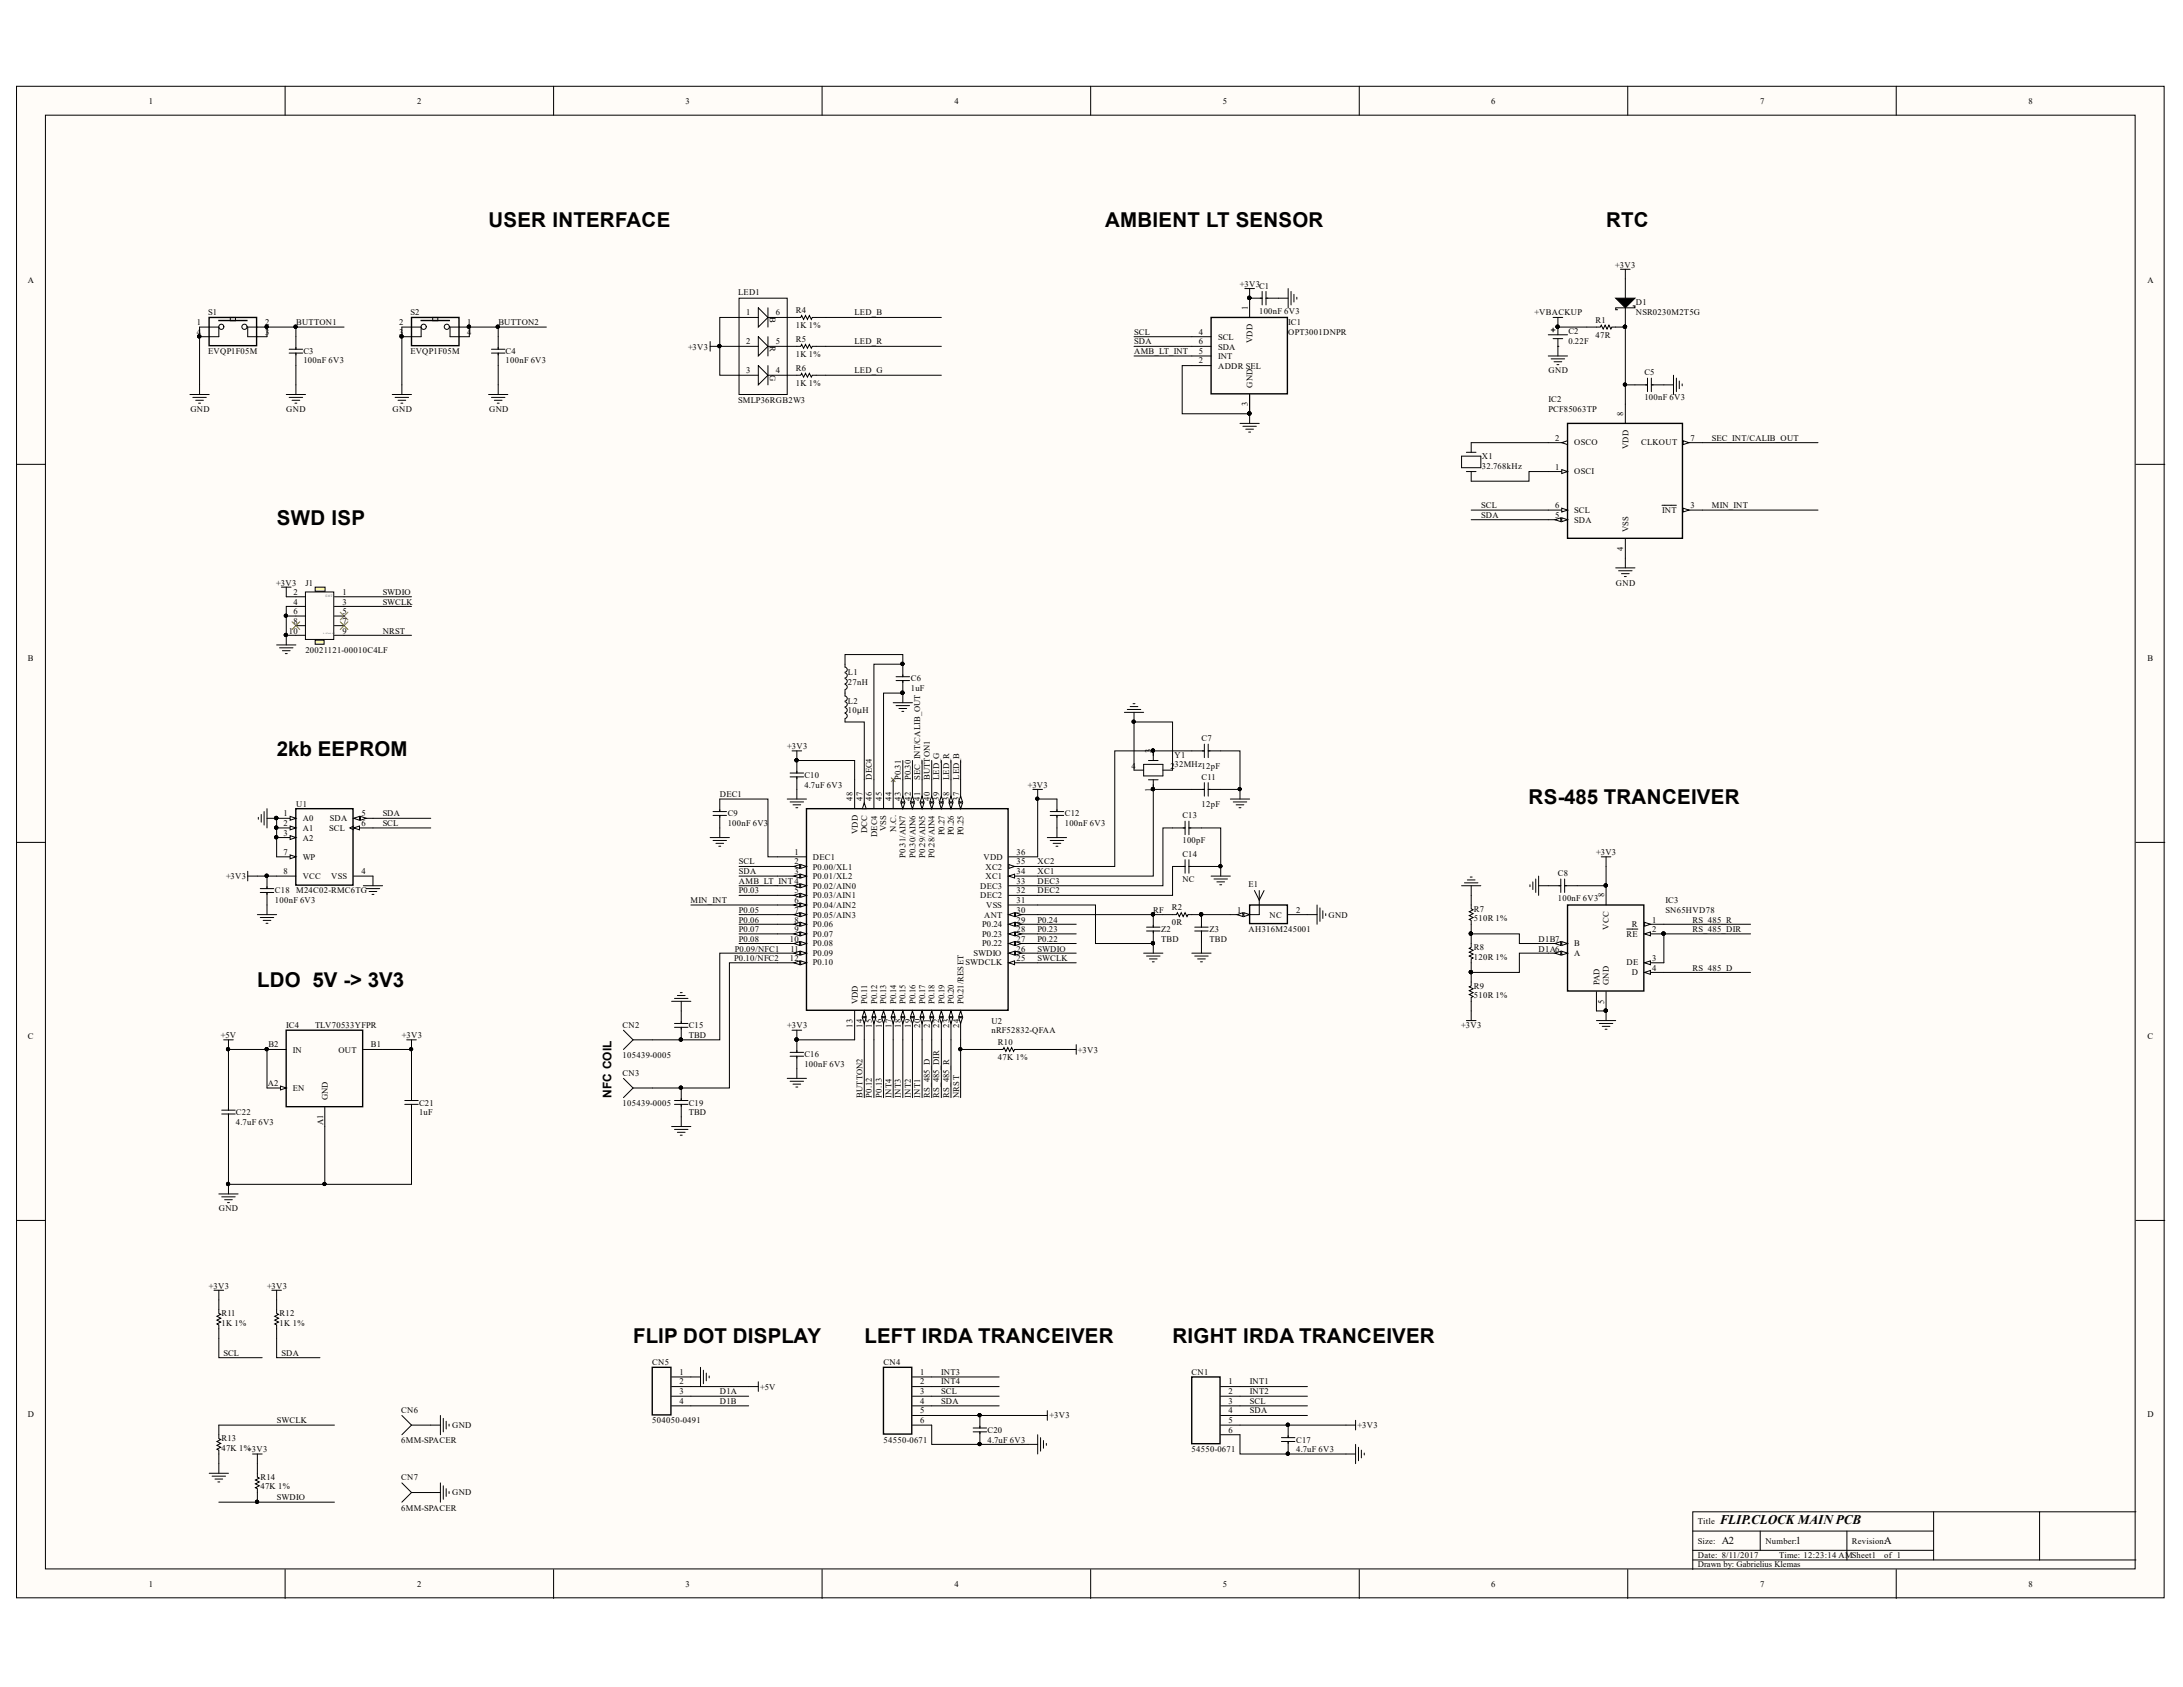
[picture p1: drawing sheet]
<svg xmlns="http://www.w3.org/2000/svg" width="279mm" height="216mm" viewBox="0 0 279 216" stroke-linecap="round" stroke-linejoin="round" font-family="sans-serif">
<defs><g id="words">
<g font-size="2.6">
<text x="62.5" y="29">USER INTERFACE</text>
<text x="141.4" y="29">AMBIENT LT SENSOR</text>
<text x="205.6" y="29">RTC</text>
<text x="35.4" y="67.2">SWD ISP</text>
<text x="35.4" y="96.8">2kb EEPROM</text>
<text x="195.7" y="102.9">RS-485 TRANCEIVER</text>
<text x="32.9" y="126.3">LDO 5V -&gt; 3V3</text>
<text x="81" y="171.9">FLIP DOT DISPLAY</text>
<text x="110.6" y="171.9">LEFT IRDA TRANCEIVER</text>
<text x="150.1" y="171.9">RIGHT IRDA TRANCEIVER</text>
</g>
<text font-size="1.7" x="220.1" y="195.1">FLIP.CLOCKMAINPCB</text>
<text font-size="1.5" x="78.2" y="140.5" transform="rotate(-90 78.2 140.5)">NFC COIL</text>
<g font-size="1.4">
<text x="220.4" y="197.6">A2</text>
<text x="229.8" y="197.6">1</text>
<text x="241.2" y="197.6">A</text>
</g>
<g font-size="1.1">
<text x="19" y="13.3">1</text>
<text x="53.4" y="13.3">2</text>
<text x="87.7" y="13.3">3</text>
<text x="122.1" y="13.3">4</text>
<text x="156.5" y="13.3">5</text>
<text x="190.8" y="13.3">6</text>
<text x="225.3" y="13.3">7</text>
<text x="259.6" y="13.3">8</text>
<text x="206.7" y="34.3">+3V3</text>
<text x="3.6" y="36.2">A</text>
<text x="25.2" y="41.6">1</text>
<text x="26.6" y="40.3">S1</text>
<text x="33.9" y="41.6">2</text>
<text x="37.9" y="41.6">BUTTON1</text>
<text x="51.1" y="41.6">2</text>
<text x="52.5" y="40.3">S2</text>
<text x="59.8" y="41.6">1</text>
<text x="63.8" y="41.6">BUTTON2</text>
<text x="94.5" y="37.8">LED1</text>
<text x="95.5" y="40.3">1</text>
<text x="98.5" y="40.6" transform="rotate(90 98.5 40.6)">B</text>
<text x="99.3" y="40.3">6</text>
<text x="101.8" y="40">R4</text>
<text x="101.8" y="42">1K 1%</text>
<text x="109.4" y="40.3">LED_B</text>
<text x="158.7" y="36.7">+3V3C1</text>
<text x="159.7" y="39.7" transform="rotate(-90 159.7 39.7)">1</text>
<text x="161.1" y="40.2">100nF 6V3</text>
<text x="164.9" y="41.6">IC1</text>
<text x="196.4" y="40.3">+VBACKUP</text>
<text x="204.2" y="41.3">R1</text>
<text x="209.4" y="39">D1</text>
<text x="209.4" y="40.3">NSR0230M2T5G</text>
<text x="274.8" y="36.2">A</text>
<text x="25.2" y="42.9">4</text>
<text x="26.6" y="45.3">EVQP1F05M</text>
<text x="33.9" y="42.9">3</text>
<text x="38.8" y="45.3">C3</text>
<text x="38.8" y="46.5">100nF 6V3</text>
<text x="51.1" y="42.9">3</text>
<text x="52.5" y="45.3">EVQP1F05M</text>
<text x="59.8" y="42.9">4</text>
<text x="64.7" y="45.3">C4</text>
<text x="64.7" y="46.5">100nF 6V3</text>
<text x="88.1" y="44.7">+3V3</text>
<text x="95.5" y="44.1">2</text>
<text x="95.5" y="47.8">3</text>
<text x="98.5" y="44.3" transform="rotate(90 98.5 44.3)">R</text>
<text x="99.3" y="44.1">5</text>
<text x="99.3" y="47.8">4</text>
<text x="101.8" y="43.7">R5</text>
<text x="101.8" y="45.7">1K 1%</text>
<text x="101.8" y="47.4">R6</text>
<text x="109.4" y="47.8">LED_G</text>
<text x="109.4" y="44.1">LED_R</text>
<text x="145.2" y="42.9">SCL</text>
<text x="145.2" y="44.1">SDA</text>
<text x="145.2" y="45.3">AMB_LT_INT</text>
<text x="153.4" y="46.5">2</text>
<text x="153.4" y="42.9">4</text>
<text x="153.4" y="44.1">6</text>
<text x="153.4" y="45.3">5</text>
<text x="155.9" y="47.2">ADDR SEL</text>
<text x="155.9" y="43.5">SCL</text>
<text x="155.9" y="44.7">SDA</text>
<text x="155.9" y="45.9">INT</text>
<text x="160.3" y="43.9" transform="rotate(-90 160.3 43.9)">VDD</text>
<text x="164.9" y="42.9">OPT3001DNPR</text>
<text x="198.2" y="47.8">GND</text>
<text x="200.7" y="42.7">C2</text>
<text x="200.7" y="44">0.22F</text>
<text x="204.2" y="43.2">47R</text>
<text x="24.4" y="52.7">GND</text>
<text x="36.6" y="52.7">GND</text>
<text x="50.2" y="52.7">GND</text>
<text x="62.6" y="52.7">GND</text>
<text x="94.5" y="51.6">SMLP36RGB2W3</text>
<text x="98.5" y="48" transform="rotate(90 98.5 48)">G</text>
<text x="101.8" y="49.4">1K 1%</text>
<text x="159.7" y="52" transform="rotate(-90 159.7 52)">3</text>
<text x="160.3" y="49.6" transform="rotate(-90 160.3 49.6)">GND</text>
<text x="198.2" y="51.5">IC2</text>
<text x="198.2" y="52.7">PCF85063TP</text>
<text x="207.8" y="53.2" transform="rotate(-90 207.8 53.2)">8</text>
<text x="210.5" y="48">C5</text>
<text x="210.5" y="51.3">100nF 6V3</text>
<text x="189.7" y="58.8">X1</text>
<text x="189.7" y="60">32.768kHz</text>
<text x="199" y="56.4">2</text>
<text x="201.5" y="57">OSCO</text>
<text x="208.4" y="57.4" transform="rotate(-90 208.4 57.4)">VDD</text>
<text x="210" y="57">CLKOUT</text>
<text x="216.4" y="56.4">7</text>
<text x="219.1" y="56.4">SEC_INT/CALIB_OUT</text>
<text x="189.6" y="65">SCL</text>
<text x="199" y="60.1">1</text>
<text x="199" y="65">6</text>
<text x="201.5" y="60.7">OSCI</text>
<text x="201.5" y="65.6">SCL</text>
<text x="212.7" y="65.6">INT</text>
<text x="216.4" y="65">3</text>
<text x="219.1" y="65">MIN_INT</text>
<text x="189.6" y="66.3">SDA</text>
<text x="199" y="66.3">5</text>
<text x="201.5" y="66.9">SDA</text>
<text x="207.8" y="70.5" transform="rotate(-90 207.8 70.5)">4</text>
<text x="208.4" y="68.1" transform="rotate(-90 208.4 68.1)">VSS</text>
<text x="35.4" y="74.9">+3V3</text>
<text x="37.6" y="76.1">2</text>
<text x="37.6" y="77.4">4</text>
<text x="39.1" y="74.9">J1</text>
<text x="43.8" y="76.1">1</text>
<text x="43.8" y="77.4">3</text>
<text x="49" y="76.1">SWDIO</text>
<text x="49" y="77.4">SWCLK</text>
<text x="206.8" y="74.9">GND</text>
<text x="37" y="81.1">10</text>
<text x="37.6" y="78.6">6</text>
<text x="37.6" y="79.8">8</text>
<text x="39.1" y="83.6">20021121-00010C4LF</text>
<text x="43.8" y="78.6">5</text>
<text x="43.8" y="79.8">7</text>
<text x="43.8" y="81.1">9</text>
<text x="49" y="81.1">NRST</text>
<text x="3.6" y="84.6">B</text>
<text x="108.5" y="86.3">L1</text>
<text x="108.5" y="87.6">27nH</text>
<text x="116.6" y="87.2">C6</text>
<text x="116.6" y="88.5">1uF</text>
<text x="274.8" y="84.6">B</text>
<text x="100.7" y="95.8">+3V3</text>
<text x="108.5" y="90.1">L2</text>
<text x="108.5" y="91.3">10µH</text>
<text x="153.8" y="94.9">C7</text>
<text x="92.1" y="102">DEC1</text>
<text x="102.9" y="99.5">C10</text>
<text x="102.9" y="100.8">4.7uF 6V3</text>
<text x="111.6" y="99.8" transform="rotate(-90 111.6 99.8)">DEC4</text>
<text x="115.3" y="99.8" transform="rotate(-90 115.3 99.8)">P0.31</text>
<text x="116.6" y="99.8" transform="rotate(-90 116.6 99.8)">P0.30</text>
<text x="117.8" y="99.8" transform="rotate(-90 117.8 99.8)">SEC_INT/CALIB_OUT</text>
<text x="119" y="99.8" transform="rotate(-90 119 99.8)">BUTTON1</text>
<text x="120.2" y="99.8" transform="rotate(-90 120.2 99.8)">LED_G</text>
<text x="121.5" y="99.8" transform="rotate(-90 121.5 99.8)">LED_R</text>
<text x="122.7" y="99.8" transform="rotate(-90 122.7 99.8)">LED_B</text>
<text x="131.5" y="100.8">+3V3</text>
<text x="144.8" y="98.4">4</text>
<text x="147.4" y="101.3" transform="rotate(-90 147.4 101.3)">1</text>
<text x="147.4" y="96.3" transform="rotate(-90 147.4 96.3)">3</text>
<text x="149.8" y="98.4">2</text>
<text x="150.3" y="97">Y1</text>
<text x="150.3" y="98.2">32MHz12pF</text>
<text x="153.8" y="99.8">C11</text>
<text x="36.3" y="105.7">2</text>
<text x="36.3" y="107">3</text>
<text x="36.3" y="104.4">1</text>
<text x="37.9" y="103.3">U1</text>
<text x="38.7" y="106.3">A1</text>
<text x="38.7" y="107.6">A2</text>
<text x="38.7" y="105.1">A0</text>
<text x="42.1" y="106.3">SCL</text>
<text x="42.2" y="105.1">SDA</text>
<text x="46.3" y="105.7">6</text>
<text x="46.3" y="104.4">5</text>
<text x="49" y="104.4">SDA</text>
<text x="49" y="105.7">SCL</text>
<text x="93.1" y="104.4">C9</text>
<text x="93.1" y="105.7">100nF 6V3</text>
<text x="109.1" y="102.5" transform="rotate(-90 109.1 102.5)">48</text>
<text x="109.8" y="106.7" transform="rotate(-90 109.8 106.7)">VDD</text>
<text x="110.4" y="102.5" transform="rotate(-90 110.4 102.5)">47</text>
<text x="111" y="106.6" transform="rotate(-90 111 106.6)">DCC</text>
<text x="111.6" y="102.5" transform="rotate(-90 111.6 102.5)">46</text>
<text x="112.3" y="107.2" transform="rotate(-90 112.3 107.2)">DEC4</text>
<text x="112.8" y="102.5" transform="rotate(-90 112.8 102.5)">45</text>
<text x="113.4" y="106.4" transform="rotate(-90 113.4 106.4)">VSS</text>
<text x="114.1" y="102.5" transform="rotate(-90 114.1 102.5)">44</text>
<text x="114.7" y="106.5" transform="rotate(-90 114.7 106.5)">N.C.</text>
<text x="115.3" y="102.5" transform="rotate(-90 115.3 102.5)">43</text>
<text x="116.6" y="102.5" transform="rotate(-90 116.6 102.5)">42</text>
<text x="117.8" y="102.5" transform="rotate(-90 117.8 102.5)">41</text>
<text x="119" y="102.5" transform="rotate(-90 119 102.5)">40</text>
<text x="120.2" y="102.5" transform="rotate(-90 120.2 102.5)">39</text>
<text x="120.9" y="106.9" transform="rotate(-90 120.9 106.9)">P0.27</text>
<text x="121.5" y="102.5" transform="rotate(-90 121.5 102.5)">38</text>
<text x="122.1" y="106.9" transform="rotate(-90 122.1 106.9)">P0.26</text>
<text x="122.7" y="102.5" transform="rotate(-90 122.7 102.5)">37</text>
<text x="123.3" y="106.9" transform="rotate(-90 123.3 106.9)">P0.25</text>
<text x="136.3" y="105.7">100nF 6V3</text>
<text x="136.3" y="104.4">C12</text>
<text x="151.3" y="107.9">100pF</text>
<text x="151.3" y="104.7">C13</text>
<text x="153.8" y="103.3">12pF</text>
<text x="28.9" y="112.5">+3V3</text>
<text x="36.3" y="109.4">7</text>
<text x="36.3" y="111.9">8</text>
<text x="38.7" y="110">WP</text>
<text x="38.7" y="112.5">VCC</text>
<text x="42.4" y="112.5">VSS</text>
<text x="46.3" y="111.9">4</text>
<text x="94.6" y="111.9">SDA</text>
<text x="94.6" y="113.1">AMB_LT_INT4</text>
<text x="94.6" y="110.6">SCL</text>
<text x="101.7" y="109.4">1</text>
<text x="101.7" y="110.6">2</text>
<text x="101.7" y="111.9">3</text>
<text x="104" y="110">DEC1</text>
<text x="104" y="111.3">P0.00/XL1</text>
<text x="104" y="112.5">P0.01/XL2</text>
<text x="104" y="113.7">P0.02/AIN0</text>
<text x="115.9" y="109.8" transform="rotate(-90 115.9 109.8)">P0.31/AIN7</text>
<text x="117.2" y="109.8" transform="rotate(-90 117.2 109.8)">P0.30/AIN6</text>
<text x="118.4" y="109.8" transform="rotate(-90 118.4 109.8)">P0.29/AIN5</text>
<text x="119.6" y="109.8" transform="rotate(-90 119.6 109.8)">P0.28/AIN4</text>
<text x="125.4" y="113.7">DEC3</text>
<text x="125.9" y="110">VDD</text>
<text x="126.1" y="112.5">XC1</text>
<text x="126.1" y="111.3">XC2</text>
<text x="130.1" y="113.1">33</text>
<text x="130.1" y="109.4">36</text>
<text x="130.1" y="111.9">34</text>
<text x="130.1" y="110.6">35</text>
<text x="132.8" y="110.6">XC2</text>
<text x="132.8" y="111.9">XC1</text>
<text x="132.8" y="113.1">DEC3</text>
<text x="151.3" y="112.9">NC</text>
<text x="151.3" y="109.7">C14</text>
<text x="159.8" y="113.6">E1</text>
<text x="199.4" y="112.1">C8</text>
<text x="204.3" y="109.4">+3V3</text>
<text x="35.2" y="115.6">100nF 6V3</text>
<text x="35.2" y="114.3">C18</text>
<text x="37.9" y="114.3">M24C02-RMC6TG</text>
<text x="88.4" y="115.6">MIN_INT</text>
<text x="94.6" y="114.3">P0.03</text>
<text x="94.6" y="119.2">P0.07</text>
<text x="94.6" y="116.8">P0.05</text>
<text x="94.6" y="118.1">P0.06</text>
<text x="101.7" y="114.3">5</text>
<text x="101.7" y="115.6">6</text>
<text x="101.7" y="116.8">7</text>
<text x="101.7" y="118.1">8</text>
<text x="101.7" y="119.2">9</text>
<text x="104" y="114.9">P0.03/AIN1</text>
<text x="104" y="116.2">P0.04/AIN2</text>
<text x="104" y="117.5">P0.05/AIN3</text>
<text x="104" y="118.7">P0.06</text>
<text x="104" y="119.9">P0.07</text>
<text x="125.4" y="114.9">DEC2</text>
<text x="125.7" y="119.9">P0.23</text>
<text x="125.7" y="118.7">P0.24</text>
<text x="126" y="117.5">ANT</text>
<text x="126.2" y="116.2">VSS</text>
<text x="130.1" y="114.3">32</text>
<text x="130.1" y="116.8">30</text>
<text x="130.1" y="115.6">31</text>
<text x="130.1" y="119.2">28</text>
<text x="130.1" y="118.1">29</text>
<text x="132.8" y="119.2">P0.23</text>
<text x="132.8" y="118.1">P0.24</text>
<text x="132.8" y="114.3">DEC2</text>
<text x="147.6" y="116.8">RF</text>
<text x="148.6" y="119.2">Z2</text>
<text x="150" y="116.5">R2</text>
<text x="150" y="118.4">0R</text>
<text x="154.8" y="119.2">Z3</text>
<text x="158.4" y="116.8">1</text>
<text x="159.8" y="119.2">AH316M245001</text>
<text x="162.5" y="117.5">NC</text>
<text x="165.9" y="116.8">2</text>
<text x="170" y="117.5">GND</text>
<text x="188.6" y="116.7">R7</text>
<text x="188.6" y="117.9">510R 1%</text>
<text x="199.4" y="115.4">100nF 6V3</text>
<text x="205.3" y="114.8" transform="rotate(-90 205.3 114.8)">8</text>
<text x="205.9" y="119" transform="rotate(-90 205.9 119)">VCC</text>
<text x="208.2" y="119.9">RE</text>
<text x="208.9" y="118.7">R</text>
<text x="211.5" y="119.2">2</text>
<text x="211.5" y="118.1">1</text>
<text x="213.2" y="115.6">IC3</text>
<text x="213.2" y="116.8">SN65HVD78</text>
<text x="216.6" y="119.2">RS_485_DIR</text>
<text x="216.6" y="118.1">RS_485_R</text>
<text x="94" y="123">P0.10/NFC2</text>
<text x="94.1" y="121.8">P0.09/NFC1</text>
<text x="94.6" y="120.5">P0.08</text>
<text x="101.1" y="123">12</text>
<text x="101.1" y="120.5">10</text>
<text x="101.2" y="121.8">11</text>
<text x="104" y="123.6">P0.10</text>
<text x="104" y="121.1">P0.08</text>
<text x="104" y="122.4">P0.09</text>
<text x="123.6" y="123.6">SWDCLK</text>
<text x="124.6" y="122.4">SWDIO</text>
<text x="125.7" y="121.1">P0.22</text>
<text x="130.1" y="123">25</text>
<text x="130.1" y="121.8">26</text>
<text x="130.1" y="120.5">27</text>
<text x="132.8" y="121.8">SWDIO</text>
<text x="132.8" y="120.5">P0.22</text>
<text x="132.8" y="123">SWCLK</text>
<text x="148.6" y="120.5">TBD</text>
<text x="154.8" y="120.5">TBD</text>
<text x="188.6" y="121.6">R8</text>
<text x="188.6" y="122.9">120R 1%</text>
<text x="196.9" y="121.8">D1A6</text>
<text x="196.9" y="120.5">D1B7</text>
<text x="201.5" y="121.1">B</text>
<text x="201.5" y="122.4">A</text>
<text x="208.2" y="123.6">DE</text>
<text x="208.9" y="124.8">D</text>
<text x="211.5" y="123">3</text>
<text x="211.5" y="124.2">4</text>
<text x="216.6" y="124.2">RS_485_D</text>
<text x="36.6" y="131.6">IC4</text>
<text x="40.3" y="131.6">TLV70533YFPR</text>
<text x="79.7" y="131.5">CN2</text>
<text x="88.1" y="131.6">C15</text>
<text x="100.7" y="131.6">+3V3</text>
<text x="109.1" y="131.5" transform="rotate(-90 109.1 131.5)">13</text>
<text x="109.8" y="128.5" transform="rotate(-90 109.8 128.5)">VDD</text>
<text x="110.4" y="131.5" transform="rotate(-90 110.4 131.5)">14</text>
<text x="111" y="128.5" transform="rotate(-90 111 128.5)">P0.11</text>
<text x="111.6" y="131.5" transform="rotate(-90 111.6 131.5)">15</text>
<text x="112.3" y="128.5" transform="rotate(-90 112.3 128.5)">P0.12</text>
<text x="112.8" y="131.5" transform="rotate(-90 112.8 131.5)">16</text>
<text x="113.4" y="128.5" transform="rotate(-90 113.4 128.5)">P0.13</text>
<text x="114.1" y="131.5" transform="rotate(-90 114.1 131.5)">17</text>
<text x="114.7" y="128.5" transform="rotate(-90 114.7 128.5)">P0.14</text>
<text x="115.3" y="131.5" transform="rotate(-90 115.3 131.5)">18</text>
<text x="115.9" y="128.5" transform="rotate(-90 115.9 128.5)">P0.15</text>
<text x="116.6" y="131.5" transform="rotate(-90 116.6 131.5)">19</text>
<text x="117.2" y="128.5" transform="rotate(-90 117.2 128.5)">P0.16</text>
<text x="117.8" y="131.5" transform="rotate(-90 117.8 131.5)">20</text>
<text x="118.4" y="128.5" transform="rotate(-90 118.4 128.5)">P0.17</text>
<text x="119" y="131.5" transform="rotate(-90 119 131.5)">21</text>
<text x="119.6" y="128.5" transform="rotate(-90 119.6 128.5)">P0.18</text>
<text x="120.2" y="131.5" transform="rotate(-90 120.2 131.5)">22</text>
<text x="120.9" y="128.5" transform="rotate(-90 120.9 128.5)">P0.19</text>
<text x="121.5" y="131.5" transform="rotate(-90 121.5 131.5)">23</text>
<text x="122.1" y="128.5" transform="rotate(-90 122.1 128.5)">P0.20</text>
<text x="122.7" y="131.5" transform="rotate(-90 122.7 131.5)">24</text>
<text x="123.3" y="128.5" transform="rotate(-90 123.3 128.5)">P0.21/RESET</text>
<text x="126.9" y="131">U2</text>
<text x="187" y="131.6">+3V3</text>
<text x="188.6" y="126.5">R9</text>
<text x="188.6" y="127.8">510R 1%</text>
<text x="204.7" y="126" transform="rotate(-90 204.7 126)">PAD</text>
<text x="205.3" y="128.5" transform="rotate(-90 205.3 128.5)">5</text>
<text x="205.9" y="126" transform="rotate(-90 205.9 126)">GND</text>
<text x="3.6" y="133">C</text>
<text x="28.3" y="132.9">+5V</text>
<text x="34.3" y="134">B2</text>
<text x="37.5" y="134.7">IN</text>
<text x="43.3" y="134.7">OUT</text>
<text x="47.5" y="134">B1</text>
<text x="51.4" y="132.9">+3V3</text>
<text x="79.7" y="135.4">105439-0005</text>
<text x="79.7" y="137.7">CN3</text>
<text x="88.1" y="132.9">TBD</text>
<text x="102.9" y="135.3">C16</text>
<text x="102.9" y="136.5">100nF 6V3</text>
<text x="126.9" y="132.2">nRF52832-QFAA</text>
<text x="127.7" y="135.7">47K 1%</text>
<text x="127.7" y="133.7">R10</text>
<text x="138" y="134.7">+3V3</text>
<text x="274.8" y="133">C</text>
<text x="30.2" y="142.7">C22</text>
<text x="30.2" y="143.9">4.7uF 6V3</text>
<text x="34.3" y="139">A2</text>
<text x="37.5" y="139.6">EN</text>
<text x="42" y="140.8" transform="rotate(-90 42 140.8)">GND</text>
<text x="53.6" y="141.5">C21</text>
<text x="53.6" y="142.7">1uF</text>
<text x="79.7" y="141.6">105439-0005</text>
<text x="88.1" y="142.7">TBD</text>
<text x="88.1" y="141.5">C19</text>
<text x="110.4" y="140.5" transform="rotate(-90 110.4 140.5)">BUTTON2</text>
<text x="111.6" y="140.5" transform="rotate(-90 111.6 140.5)">P0.12</text>
<text x="112.8" y="140.5" transform="rotate(-90 112.8 140.5)">P0.13</text>
<text x="114.1" y="140.5" transform="rotate(-90 114.1 140.5)">INT4</text>
<text x="115.3" y="140.5" transform="rotate(-90 115.3 140.5)">INT3</text>
<text x="116.6" y="140.5" transform="rotate(-90 116.6 140.5)">INT2</text>
<text x="117.8" y="140.5" transform="rotate(-90 117.8 140.5)">INT1</text>
<text x="119" y="140.5" transform="rotate(-90 119 140.5)">RS_485_D</text>
<text x="120.2" y="140.5" transform="rotate(-90 120.2 140.5)">RS_485_DIR</text>
<text x="121.5" y="140.5" transform="rotate(-90 121.5 140.5)">RS_485_R</text>
<text x="122.7" y="140.5" transform="rotate(-90 122.7 140.5)">NRST</text>
<text x="41.4" y="144" transform="rotate(-90 41.4 144)">A1</text>
<text x="28" y="155">GND</text>
<text x="26.7" y="164.9">+3V3</text>
<text x="34.2" y="164.9">+3V3</text>
<text x="28.3" y="169.7">1K 1%</text>
<text x="28.3" y="168.5">R11</text>
<text x="28.6" y="173.5">SCL</text>
<text x="35.8" y="168.5">R12</text>
<text x="35.8" y="169.7">1K 1%</text>
<text x="36" y="173.5">SDA</text>
<text x="83.5" y="174.7">CN5</text>
<text x="87" y="176">1</text>
<text x="87" y="177.2">2</text>
<text x="87" y="178.4">3</text>
<text x="87" y="179.7">4</text>
<text x="92.1" y="178.4">D1A</text>
<text x="92.1" y="179.7">D1B</text>
<text x="97.3" y="177.8">+5V</text>
<text x="113.1" y="174.7">CN4</text>
<text x="117.8" y="176">1</text>
<text x="117.8" y="177.2">2</text>
<text x="117.8" y="178.4">3</text>
<text x="117.8" y="179.7">4</text>
<text x="120.5" y="178.4">SCL</text>
<text x="120.5" y="177.2">INT4</text>
<text x="120.5" y="176">INT3</text>
<text x="120.5" y="179.7">SDA</text>
<text x="152.5" y="176">CN1</text>
<text x="157.3" y="177.2">1</text>
<text x="157.3" y="178.4">2</text>
<text x="157.3" y="179.7">3</text>
<text x="160" y="178.4">INT2</text>
<text x="160" y="177.2">INT1</text>
<text x="160" y="179.7">SCL</text>
<text x="3.6" y="181.4">D</text>
<text x="28.3" y="185.7">47K 1%+3V3</text>
<text x="28.3" y="184.4">R13</text>
<text x="35.4" y="182.2">SWCLK</text>
<text x="51.3" y="180.8">CN6</text>
<text x="51.3" y="184.7">6MM-SPACER</text>
<text x="57.9" y="182.8">GND</text>
<text x="83.5" y="182.2">504050-0491</text>
<text x="113.1" y="184.6">54550-0671</text>
<text x="117.8" y="180.9">5</text>
<text x="117.8" y="182.2">6</text>
<text x="126.4" y="184.6">4.7uF 6V3</text>
<text x="126.4" y="183.3">C20</text>
<text x="134.3" y="181.5">+3V3</text>
<text x="152.5" y="185.9">54550-0671</text>
<text x="157.3" y="180.9">4</text>
<text x="157.3" y="182.2">5</text>
<text x="157.3" y="183.3">6</text>
<text x="160" y="180.9">SDA</text>
<text x="165.9" y="184.6">C17</text>
<text x="165.9" y="185.9">4.7uF 6V3</text>
<text x="173.7" y="182.8">+3V3</text>
<text x="274.8" y="181.4">D</text>
<text x="33.3" y="189.4">R14</text>
<text x="33.3" y="190.6">47K 1%</text>
<text x="35.4" y="192">SWDIO</text>
<text x="51.3" y="189.4">CN7</text>
<text x="57.9" y="191.4">GND</text>
<text x="51.3" y="193.3">6MM-SPACER</text>
<text x="217.3" y="195.1">Title</text>
<text x="217.3" y="197.6">Size:</text>
<text x="225.9" y="197.6">Number:</text>
<text x="237" y="197.6">Revision:</text>
<text x="19" y="203.1">1</text>
<text x="53.4" y="203.1">2</text>
<text x="87.7" y="203.1">3</text>
<text x="122.1" y="203.1">4</text>
<text x="156.5" y="203.1">5</text>
<text x="190.8" y="203.1">6</text>
<text x="217.3" y="199.4">Date: 8/11/2017</text>
<text x="217.3" y="200.6">Drawn by: Gabrielius Klemas</text>
<text x="225.3" y="203.1">7</text>
<text x="227.7" y="199.4">Time: 12:23:14 AMSheet1</text>
<text x="241.2" y="199.4">of 1</text>
<text x="259.6" y="203.1">8</text>
</g>
<text font-size=".5" fill="#00f" x="41.6" y="76.4">SMT</text>
<text font-size=".3" fill="#00f" x="41.4" y="81.1">1.27x1.27</text>
</g></defs>
<!-- layer: Layer 1 -->
<g fill="#fffcf8" stroke="#000" stroke-width=".13">
<path d="M2.1 11h274.9v193.5h-274.9z"/>
<path d="M5.8 14.7h267.5v186.1h-267.5z"/>
</g>
<g fill="none" stroke="#000" stroke-width=".13">
<path d="M36.5 11v3.7M70.9 11v3.7M105.2 11v3.7M139.6 11v3.7M174 11v3.7M208.3 11v3.7M242.7 11v3.7M94.6 38.2h6.2v12.3h-6.2zM97.1 39.4l1.2 1.2-1.2 1.3zM98.3 39.4v2.5M2.1 59.4h3.7M94.6 40.6h2.5"/>
<path d="M94.6 44.3h2.5M94.6 48h2.5M97.1 43.1l1.2 1.2-1.2 1.3zM97.1 46.8l1.2 1.2-1.2 1.3zM98.3 40.6h2.5M98.3 43.1v2.5M98.3 46.8v2.5M98.3 44.3h2.5M98.3 48h2.5M273.4 59.4h3.7M101.1 99.4h1.8M101.1 98.9h1.8"/>
<path d="M102 97.3v1.6M102 99.4v1.6M108.2 89.8a.33 .33 0 0 1 .2 .3 .33 .33 0 0 1-.3 .4M108.2 86.1a.33 .33 0 0 1 .2 .3 .33 .33 0 0 1-.3 .4M108.2 86.9a.33 .33 0 0 1 .2 .3 .33 .33 0 0 1-.3 .3M108.2 87.6a.33 .33 0 0 1 .2 .3 .33 .33 0 0 1-.3 .3M108.2 90.6a.33 .33 0 0 1 .2 .3 .33 .33 0 0 1-.3 .3M108.2 91.3a.33 .33 0 0 1 .2 .3 .33 .33 0 0 1-.3 .4M108.2 88.3v.8a.33 .33 0 0 1 .2 .3 .33 .33 0 0 1-.3 .3M108.2 85v.4a.33 .33 0 0 1 .2 .3 .33 .33 0 0 1-.3 .3M108.2 92v.4M114.7 86.6h1.7"/>
<path d="M114.7 87.1h1.7M115.6 85v1.6M115.6 87.1v1.6M2.1 107.8h3.7M99.5 109.7h3.7M146.7 118.7h1.8M146.7 119.1h1.8M147.6 117.1v1.6M147.6 119.1v1.7M150.1 106h1.6M151.7 105.1v1.7M152.2 106h1.6"/>
<path d="M152.2 105.1v1.7M273.4 107.8h3.7M99.5 123.2h3.7M2.1 156.2h3.7M273.4 156.2h3.7M28 166.4v1.7l.3 .1-.5 .3 .5 .2-.5 .2 .5 .3-.5 .2 .2 .2v1.7M35.4 166.4v1.7l.3 .1-.5 .3 .5 .2-.5 .2 .5 .3-.5 .2 .2 .2v1.7M216.7 199.6h56.7M216.7 195.9h30.8M216.7 198.4h30.8M225.3 195.9v2.5M236.4 195.9v3.7"/>
<path d="M247.5 193.5v6.1M261 193.5h-44.3v7.4M273.4 193.5h-12.4v6.1M36.5 200.9v3.7M70.9 200.9v3.7M105.2 200.9v3.7M139.6 200.9v3.7M174 200.9v3.7M208.3 200.9v3.7M242.7 200.9v3.7"/>
</g>
<g fill="none" stroke="#020101" stroke-width=".13">
<path d="M90.9 43.7v1.2M90.9 44.3h1.2M114.3 89.9h2.5M114.7 90.3h1.7M115.1 90.7h.9M115.4 91h.3M115.6 88.7v1.2M46.5 113.4h2.5M46.9 113.7h1.7M47.2 114.1h1M47.6 114.5h.3M47.7 112.1v1.3"/>
<path d="M90.9 107.2h2.5M91.3 107.6h1.7M91.6 107.9h1M92 108.3h.2M92.1 106v1.2M100.8 102.3h2.4M101.1 102.6h1.8M101.5 103h1M101.9 103.4h.2M102 101v1.3M155 112.1h2.5M155.4 112.5h1.7"/>
<path d="M155.7 112.9h1M156.1 113.2h.3M156.2 110.9v1.2M100.8 138h2.4M101.1 138.4h1.8M101.5 138.7h1M101.9 139.1h.2M102 136.8v1.2M146.4 122h2.4M146.7 122.4h1.8M147.1 122.7h1M147.5 123.1h.2"/>
<path d="M147.6 120.8v1.2M55.1 182.4h1.3M55.1 191h1.3M56.4 181.2v2.4M56.4 189.8v2.4M56.7 181.5v1.7M56.7 190.2v1.7M57.1 181.9v1M57.1 190.5v1M57.5 182.3v.2M57.5 190.9v.2"/>
</g>
<g fill="#000" stroke="#000" stroke-width=".13">
<circle cx="92.1" cy="44.3" r=".21"/>
<circle cx="101.9" cy="97.3" r=".2"/>
<circle cx="115.5" cy="88.7" r=".21"/>
<circle cx="115.5" cy="85" r=".2"/>
<circle cx="147.6" cy="117" r=".21"/>
<circle cx="156.2" cy="110.9" r=".21"/>
<circle cx="147.6" cy="120.7" r=".2"/>
</g>
<path d="M103.2 103.5h25.8v25.8h-25.8z" fill="none" stroke="#000" stroke-width=".18"/>
<path d="M102.5 123l.7 .2-.7 .3z" fill="#fffcf8"/>
<path d="M102.5 123l.7 .2-.7 .3z" fill="none" stroke="#000" stroke-width=".13"/>
<path d="M101.6 123.2l.8-.2v.5z" fill="#fffcf8"/>
<path d="M129.1 115.8h3.7M129.1 117.1h3.7M101.6 123.2l.8-.2v.5zM109.4 129.4v3.7" fill="none" stroke="#000" stroke-width=".13"/>
<path d="M129.1 117.1l.8-.3v.5z" fill="#fffcf8"/>
<path d="M129.1 117.1l.8-.3v.5z" fill="none" stroke="#000" stroke-width=".13"/>
<path d="M130 116.8l.7 .3-.7 .2z" fill="#fffcf8"/>
<path d="M129.1 114.6h3.7M129.1 113.4h3.7M129.1 112.1h3.7M130 116.8l.7 .3-.7 .2z" fill="none" stroke="#000" stroke-width=".13"/>
<path d="M129.1 112.1l.8-.2v.5z" fill="#fffcf8"/>
<path d="M129.1 110.9h3.7M129.1 112.1l.8-.2v.5z" fill="none" stroke="#000" stroke-width=".13"/>
<path d="M129.1 110.6l.8 .3-.8 .2z" fill="#fffcf8"/>
<path d="M122.9 99.8v3.7M129.1 109.7h3.7M129.1 110.6l.8 .3-.8 .2z" fill="none" stroke="#000" stroke-width=".13"/>
<path d="M122.7 102.8h.5l-.3 .7z" fill="#fffcf8"/>
<path d="M122.7 102.8h.5l-.3 .7z" fill="none" stroke="#000" stroke-width=".13"/>
<path d="M122.9 101.9l.3 .7h-.5z" fill="#fffcf8"/>
<path d="M121.7 99.8v3.7M122.9 101.9l.3 .7h-.5z" fill="none" stroke="#000" stroke-width=".13"/>
<path d="M121.5 102.8h.5l-.3 .7z" fill="#fffcf8"/>
<path d="M121.5 102.8h.5l-.3 .7z" fill="none" stroke="#000" stroke-width=".13"/>
<path d="M121.7 101.9l.3 .7h-.5z" fill="#fffcf8"/>
<path d="M99.5 110.9h3.7M121.7 101.9l.3 .7h-.5z" fill="none" stroke="#000" stroke-width=".13"/>
<path d="M102.5 110.6l.7 .3-.7 .2z" fill="#fffcf8"/>
<path d="M102.5 110.6l.7 .3-.7 .2z" fill="none" stroke="#000" stroke-width=".13"/>
<path d="M101.6 110.9l.8-.3v.5z" fill="#fffcf8"/>
<path d="M99.5 112.1h3.7M101.6 110.9l.8-.3v.5z" fill="none" stroke="#000" stroke-width=".13"/>
<path d="M102.5 111.9l.7 .2-.7 .3z" fill="#fffcf8"/>
<path d="M102.5 111.9l.7 .2-.7 .3z" fill="none" stroke="#000" stroke-width=".13"/>
<path d="M101.6 112.1l.8-.2v.5z" fill="#fffcf8"/>
<path d="M99.5 113.4h3.7M101.6 112.1l.8-.2v.5z" fill="none" stroke="#000" stroke-width=".13"/>
<path d="M102.5 113.1l.7 .3-.7 .2z" fill="#fffcf8"/>
<path d="M102.5 113.1l.7 .3-.7 .2z" fill="none" stroke="#000" stroke-width=".13"/>
<path d="M101.6 113.4l.8-.3v.5z" fill="#fffcf8"/>
<path d="M99.5 114.6h3.7M101.6 113.4l.8-.3v.5z" fill="none" stroke="#000" stroke-width=".13"/>
<path d="M102.5 114.3l.7 .3-.7 .2z" fill="#fffcf8"/>
<path d="M102.5 114.3l.7 .3-.7 .2z" fill="none" stroke="#000" stroke-width=".13"/>
<path d="M101.6 114.6l.8-.3v.5z" fill="#fffcf8"/>
<path d="M99.5 115.8h3.7M101.6 114.6l.8-.3v.5z" fill="none" stroke="#000" stroke-width=".13"/>
<path d="M102.5 115.6l.7 .2-.7 .3z" fill="#fffcf8"/>
<path d="M102.5 115.6l.7 .2-.7 .3z" fill="none" stroke="#000" stroke-width=".13"/>
<path d="M101.6 115.8l.8-.2v.5z" fill="#fffcf8"/>
<path d="M99.5 117.1h3.7M101.6 115.8l.8-.2v.5z" fill="none" stroke="#000" stroke-width=".13"/>
<path d="M102.5 116.8l.7 .3-.7 .2z" fill="#fffcf8"/>
<path d="M102.5 116.8l.7 .3-.7 .2z" fill="none" stroke="#000" stroke-width=".13"/>
<path d="M101.6 117.1l.8-.3v.5z" fill="#fffcf8"/>
<path d="M99.5 118.3h3.7M101.6 117.1l.8-.3v.5z" fill="none" stroke="#000" stroke-width=".13"/>
<path d="M102.5 118l.7 .3-.7 .2z" fill="#fffcf8"/>
<path d="M102.5 118l.7 .3-.7 .2z" fill="none" stroke="#000" stroke-width=".13"/>
<path d="M101.6 118.3l.8-.3v.5z" fill="#fffcf8"/>
<path d="M99.5 119.5h3.7M101.6 118.3l.8-.3v.5z" fill="none" stroke="#000" stroke-width=".13"/>
<path d="M102.5 119.3l.7 .2-.7 .3z" fill="#fffcf8"/>
<path d="M102.5 119.3l.7 .2-.7 .3z" fill="none" stroke="#000" stroke-width=".13"/>
<path d="M101.6 119.5l.8-.2v.5z" fill="#fffcf8"/>
<path d="M101.6 119.5l.8-.2v.5zM99.5 120.8h3.7" fill="none" stroke="#000" stroke-width=".13"/>
<path d="M102.5 120.5l.7 .3-.7 .2z" fill="#fffcf8"/>
<path d="M102.5 120.5l.7 .3-.7 .2z" fill="none" stroke="#000" stroke-width=".13"/>
<path d="M101.6 120.8l.8-.3v.5z" fill="#fffcf8"/>
<path d="M99.5 122h3.7M101.6 120.8l.8-.3v.5z" fill="none" stroke="#000" stroke-width=".13"/>
<path d="M102.5 121.7l.7 .3-.7 .2z" fill="#fffcf8"/>
<path d="M102.5 121.7l.7 .3-.7 .2z" fill="none" stroke="#000" stroke-width=".13"/>
<path d="M101.6 122l.8-.3v.5z" fill="#fffcf8"/>
<path d="M101.6 122l.8-.3v.5zM110.6 129.4v3.7" fill="none" stroke="#000" stroke-width=".13"/>
<path d="M110.6 129.4l.3 .7h-.5z" fill="#fffcf8"/>
<path d="M110.6 129.4l.3 .7h-.5z" fill="none" stroke="#000" stroke-width=".13"/>
<path d="M110.4 130.2h.5l-.3 .8z" fill="#fffcf8"/>
<path d="M110.4 130.2h.5l-.3 .8zM111.9 129.4v3.7" fill="none" stroke="#000" stroke-width=".13"/>
<path d="M111.9 129.4l.2 .7h-.5z" fill="#fffcf8"/>
<path d="M111.9 129.4l.2 .7h-.5z" fill="none" stroke="#000" stroke-width=".13"/>
<path d="M111.6 130.2h.5l-.2 .8z" fill="#fffcf8"/>
<path d="M111.6 130.2h.5l-.2 .8zM113.1 129.4v3.7" fill="none" stroke="#000" stroke-width=".13"/>
<path d="M113.1 129.4l.2 .7h-.5z" fill="#fffcf8"/>
<path d="M113.1 129.4l.2 .7h-.5z" fill="none" stroke="#000" stroke-width=".13"/>
<path d="M112.8 130.2h.5l-.2 .8z" fill="#fffcf8"/>
<path d="M112.8 130.2h.5l-.2 .8zM114.3 129.4v3.7" fill="none" stroke="#000" stroke-width=".13"/>
<path d="M114.3 129.4l.3 .7h-.5z" fill="#fffcf8"/>
<path d="M114.3 129.4l.3 .7h-.5z" fill="none" stroke="#000" stroke-width=".13"/>
<path d="M114.1 130.2h.5l-.3 .8z" fill="#fffcf8"/>
<path d="M120.5 99.8v3.7M114.1 130.2h.5l-.3 .8z" fill="none" stroke="#000" stroke-width=".13"/>
<path d="M120.2 102.8h.5l-.2 .7z" fill="#fffcf8"/>
<path d="M120.2 102.8h.5l-.2 .7z" fill="none" stroke="#000" stroke-width=".13"/>
<path d="M120.5 101.9l.2 .7h-.5z" fill="#fffcf8"/>
<path d="M119.2 99.8v3.7M120.5 101.9l.2 .7h-.5z" fill="none" stroke="#000" stroke-width=".13"/>
<path d="M119 102.8h.5l-.3 .7z" fill="#fffcf8"/>
<path d="M119 102.8h.5l-.3 .7z" fill="none" stroke="#000" stroke-width=".13"/>
<path d="M119.2 101.9l.3 .7h-.5z" fill="#fffcf8"/>
<path d="M118 99.8v3.7M119.2 101.9l.3 .7h-.5z" fill="none" stroke="#000" stroke-width=".13"/>
<path d="M117.8 102.8h.5l-.3 .7z" fill="#fffcf8"/>
<path d="M117.8 102.8h.5l-.3 .7z" fill="none" stroke="#000" stroke-width=".13"/>
<path d="M118 101.9l.3 .7h-.5z" fill="#fffcf8"/>
<path d="M116.8 99.8v3.7M118 101.9l.3 .7h-.5z" fill="none" stroke="#000" stroke-width=".13"/>
<path d="M116.5 102.8h.5l-.2 .7z" fill="#fffcf8"/>
<path d="M116.5 102.8h.5l-.2 .7z" fill="none" stroke="#000" stroke-width=".13"/>
<path d="M116.8 101.9l.2 .7h-.5z" fill="#fffcf8"/>
<path d="M115.6 99.8v3.7M116.8 101.9l.2 .7h-.5z" fill="none" stroke="#000" stroke-width=".13"/>
<path d="M115.3 102.8h.5l-.2 .7z" fill="#fffcf8"/>
<path d="M115.3 102.8h.5l-.2 .7z" fill="none" stroke="#000" stroke-width=".13"/>
<path d="M115.6 101.9l.2 .7h-.5z" fill="#fffcf8"/>
<path d="M109.4 99.8v3.7M110.6 99.8v3.7M111.9 99.8v3.7M113.1 99.8v3.7M114.3 99.8v3.7M115.6 101.9l.2 .7h-.5z" fill="none" stroke="#000" stroke-width=".13"/>
<path d="M110.6 102.8l.3 .7h-.5z" fill="#fffcf8"/>
<path d="M110.6 102.8l.3 .7h-.5zM129.1 123.2h3.7" fill="none" stroke="#000" stroke-width=".13"/>
<path d="M129.1 123.2l.8-.2v.5z" fill="#fffcf8"/>
<path d="M129.1 122h3.7M129.1 123.2l.8-.2v.5z" fill="none" stroke="#000" stroke-width=".13"/>
<path d="M129.1 122l.8-.3v.5z" fill="#fffcf8"/>
<path d="M129.1 122l.8-.3v.5z" fill="none" stroke="#000" stroke-width=".13"/>
<path d="M130 121.7l.7 .3-.7 .2z" fill="#fffcf8"/>
<path d="M129.1 120.8h3.7M130 121.7l.7 .3-.7 .2z" fill="none" stroke="#000" stroke-width=".13"/>
<path d="M129.1 120.8l.8-.3v.5z" fill="#fffcf8"/>
<path d="M129.1 120.8l.8-.3v.5z" fill="none" stroke="#000" stroke-width=".13"/>
<path d="M130 120.5l.7 .3-.7 .2z" fill="#fffcf8"/>
<path d="M129.1 119.5h3.7M130 120.5l.7 .3-.7 .2z" fill="none" stroke="#000" stroke-width=".13"/>
<path d="M129.1 119.5l.8-.2v.5z" fill="#fffcf8"/>
<path d="M129.1 119.5l.8-.2v.5z" fill="none" stroke="#000" stroke-width=".13"/>
<path d="M130 119.3l.7 .2-.7 .3z" fill="#fffcf8"/>
<path d="M129.1 118.3h3.7M130 119.3l.7 .2-.7 .3z" fill="none" stroke="#000" stroke-width=".13"/>
<path d="M129.1 118.3l.8-.3v.5z" fill="#fffcf8"/>
<path d="M129.1 118.3l.8-.3v.5z" fill="none" stroke="#000" stroke-width=".13"/>
<path d="M130 118l.7 .3-.7 .2z" fill="#fffcf8"/>
<path d="M130 118l.7 .3-.7 .2zM115.6 129.4v3.7" fill="none" stroke="#000" stroke-width=".13"/>
<path d="M115.6 129.4l.2 .7h-.5z" fill="#fffcf8"/>
<path d="M115.6 129.4l.2 .7h-.5z" fill="none" stroke="#000" stroke-width=".13"/>
<path d="M115.3 130.2h.5l-.2 .8z" fill="#fffcf8"/>
<path d="M115.3 130.2h.5l-.2 .8zM116.8 129.4v3.7" fill="none" stroke="#000" stroke-width=".13"/>
<path d="M116.8 129.4l.2 .7h-.5z" fill="#fffcf8"/>
<path d="M116.8 129.4l.2 .7h-.5z" fill="none" stroke="#000" stroke-width=".13"/>
<path d="M116.5 130.2h.5l-.2 .8z" fill="#fffcf8"/>
<path d="M116.5 130.2h.5l-.2 .8zM118 129.4v3.7" fill="none" stroke="#000" stroke-width=".13"/>
<path d="M118 129.4l.3 .7h-.5z" fill="#fffcf8"/>
<path d="M118 129.4l.3 .7h-.5z" fill="none" stroke="#000" stroke-width=".13"/>
<path d="M117.8 130.2h.5l-.3 .8z" fill="#fffcf8"/>
<path d="M117.8 130.2h.5l-.3 .8zM119.2 129.4v3.7" fill="none" stroke="#000" stroke-width=".13"/>
<path d="M119.2 129.4l.3 .7h-.5z" fill="#fffcf8"/>
<path d="M119.2 129.4l.3 .7h-.5z" fill="none" stroke="#000" stroke-width=".13"/>
<path d="M119 130.2h.5l-.3 .8z" fill="#fffcf8"/>
<path d="M119 130.2h.5l-.3 .8zM121.7 129.4v3.7" fill="none" stroke="#000" stroke-width=".13"/>
<path d="M121.7 129.4l.3 .7h-.5z" fill="#fffcf8"/>
<path d="M121.7 129.4l.3 .7h-.5z" fill="none" stroke="#000" stroke-width=".13"/>
<path d="M121.5 130.2h.5l-.3 .8z" fill="#fffcf8"/>
<path d="M121.5 130.2h.5l-.3 .8zM122.9 129.4v3.7" fill="none" stroke="#000" stroke-width=".13"/>
<path d="M122.9 129.4l.3 .7h-.5z" fill="#fffcf8"/>
<path d="M122.9 129.4l.3 .7h-.5z" fill="none" stroke="#000" stroke-width=".13"/>
<path d="M122.7 130.2h.5l-.3 .8z" fill="#fffcf8"/>
<path d="M120.5 129.4v3.7M122.7 130.2h.5l-.3 .8z" fill="none" stroke="#000" stroke-width=".13"/>
<path d="M120.5 129.4l.2 .7h-.5z" fill="#fffcf8"/>
<path d="M120.5 129.4l.2 .7h-.5z" fill="none" stroke="#000" stroke-width=".13"/>
<path d="M120.2 130.2h.5l-.2 .8z" fill="#fffcf8"/>
<g fill="none" stroke="#000" stroke-width=".13">
<path d="M161.5 38.2h-1.6v2.4M161.5 37.3v1.7M162 38.2h1.6M162 37.3v1.7M26.8 41.9h1.2M31.7 41.9h1.2M100.8 40.6h1.7l.1-.2 .3 .5 .2-.5 .2 .5 .3-.5 .2 .5 .2-.3h1.7M100.8 44.3h1.7l.1-.2 .3 .5 .2-.5 .2 .5 .3-.5 .2 .5 .2-.3h1.7M100.8 48h1.7l.1-.2 .3 .5 .2-.5 .2 .5 .3-.5 .2 .5 .2-.3h1.7M152.5 44.3h2.5M152.5 46.8h2.5M152.5 43.1h2.5"/>
<path d="M152.5 45.6h2.5M159.9 50.5v2.5M145.1 98.6h1.3M146.4 97.8h2.4v1.5h-2.4zM147 99.8h1.2M147 97.3h1.2M147.6 96.1v1.2M147.6 99.8v1.2M148.8 98.6h1.3M152.5 96.1h1.6M154.1 95.2v1.8M154.6 96.1h1.6"/>
<path d="M154.6 95.2v1.8M91.3 103.9h1.7M91.3 104.4h1.7M92.1 102.3v1.6M92.1 104.4v1.6M134.4 103.9h1.7M134.4 104.4h1.7M135.3 102.3v1.6M135.3 104.4v1.6M150.1 110.9h1.6M151.7 110v1.8M152.2 110.9h1.6"/>
<path d="M152.2 110v1.8M152.5 101h1.6M154.1 100.2v1.7M154.6 100.2v1.7M154.6 101h1.6M86.3 131h1.8M86.3 131.5h1.8M87.2 129.4v1.6M87.2 131.5v1.6M87.2 139.2v1.6M101.1 134.7h1.8M101.1 135.2h1.8"/>
<path d="M102 133.1v1.6M102 135.2v1.6M120.2 130.2h.5l-.2 .8zM126.6 134.3h1.8l.1-.2 .2 .5 .3-.5 .2 .5 .3-.5 .2 .5 .2-.3h1.7M86.3 140.8h1.8M86.3 141.3h1.8M87.2 141.3v1.6M28 182.4v1.7l.3 .1-.5 .3 .5 .2-.5 .3 .5 .2-.5 .3 .2 .1v1.7M32.9 187.3v1.7l.3 .2-.5 .2 .5 .3-.5 .2 .5 .3-.5 .2 .2 .1v1.7"/>
<circle cx="28.3" cy="41.8" r=".33"/>
<circle cx="31.3" cy="41.8" r=".33"/>
</g>
<g fill="none" stroke="#020101" stroke-width=".13">
<path d="M159.3 36.9h1.3M159.9 36.9v1.3M163.6 38.2h1.3M164.9 36.9v2.5M165.2 37.3v1.7M165.6 37.7v1M166 38v.3M28 41h3.6zM158.7 54.2h2.5M159.1 54.6h1.7M159.4 54.9h1M159.8 55.3h.3"/>
<path d="M159.9 53v1.2M101.4 96.1h1.2M102 96.1v1.2M143.9 91.2h2.5M144.3 90.8h1.7M144.6 90.4h1M145 90.1h.3M145.1 91.2v1.2M132.2 101h1.2M132.8 101v1.3M134 107.2h2.5M134.4 107.6h1.7"/>
<path d="M134.8 107.9h1M135.2 108.3h.2M135.3 106v1.2M157.5 102.3h2.4M157.8 102.6h1.8M158.2 103h1M158.6 103.4h.2M158.7 101v1.3M28.6 133.1h1.3M29.2 133.1v1.2M86 128.1h2.4M86.3 127.8h1.8"/>
<path d="M86.7 127.4h1M87.1 127h.2M87.2 128.1v1.3M101.4 131.8h1.2M102 131.8v1.3M86 144.2h2.4M86.3 144.5h1.8M86.7 144.9h1M87.1 145.3h.2M87.2 142.9v1.3M27.4 165.1h1.2M28 165.1v1.3"/>
<path d="M34.8 165.1h1.2M35.4 165.1v1.3M26.8 188.5h2.4M27.1 188.9h1.8M27.5 189.3h1M27.9 189.7h.2M28 187.3v1.2M32.3 186.1h1.3M32.9 186.1v1.2"/>
</g>
<g fill="#000" stroke="#000" stroke-width=".13">
<circle cx="159.9" cy="38.1" r=".21"/>
<circle cx="159.9" cy="52.9" r=".2"/>
<circle cx="101.9" cy="97.3" r=".2"/>
<circle cx="145.1" cy="92.4" r=".21"/>
<circle cx="147.6" cy="96.1" r=".2"/>
<circle cx="132.8" cy="102.2" r=".2"/>
<circle cx="147.6" cy="101" r=".2"/>
<circle cx="158.7" cy="101" r=".2"/>
<circle cx="29.2" cy="134.3" r=".2"/>
<circle cx="87.1" cy="133" r=".21"/>
<circle cx="87.1" cy="139.2" r=".21"/>
<circle cx="101.9" cy="133" r=".21"/>
<circle cx="32.9" cy="192.2" r=".2"/>
</g>
<path d="M114.1 99.5l.5 .5M114.6 99.5l-.5 .5" fill="none" stroke="#f00" stroke-width=".13"/>
<path d="M26.8 40.6h6v3.6h-6zM155 40.6h9.8v9.8h-9.8z" fill="none" stroke="#000" stroke-width=".18"/>
<path d="M28 41h3.6" fill="none" stroke="#ffffb0" stroke-width=".13"/>
<path d="M29.5 40.6h.6v.4h-.6z" fill="#ffffb0"/>
<path d="M29.5 40.6h.6v.4h-.6zM53.9 41h3.6z" fill="none" stroke="#020101" stroke-width=".13"/>
<g fill="none" stroke="#000" stroke-width=".13">
<path d="M25.5 41.9h1.3M28 41.9v1.2h-2.5M31.7 41.9v1.2h2.5M32.9 41.9h1.3M52.7 41.9h1.2M57.6 41.9h1.2"/>
<circle cx="54.2" cy="41.8" r=".33"/>
<circle cx="57.2" cy="41.8" r=".33"/>
</g>
<g fill="#000" stroke="#000" stroke-width=".13">
<circle cx="25.5" cy="43" r=".21"/>
<circle cx="34.1" cy="41.8" r=".2"/>
</g>
<path d="M52.7 40.6h6v3.6h-6z" fill="none" stroke="#000" stroke-width=".18"/>
<path d="M53.9 41h3.6" fill="none" stroke="#ffffb0" stroke-width=".13"/>
<path d="M55.4 40.6h.6v.4h-.6z" fill="#ffffb0"/>
<g fill="none" stroke="#020101" stroke-width=".13">
<path d="M24.3 50.5h2.5M24.7 50.9h1.7M25 51.2h1M25.4 51.6h.3M25.5 49.3v1.2M36.6 50.5h2.5M37 50.9h1.7M37.4 51.2h1M37.7 51.6h.3M37.9 49.3v1.2M55.4 40.6h.6v.4h-.6zM136.5 134.3h1.2"/>
<path d="M137.7 133.7v1.2M28 152.8h2.5M28.4 153.2h1.7M28.7 153.5h1M29.1 153.9h.3M29.2 151.6v1.2"/>
</g>
<path d="M37 44.7h1.7M37 45.2h1.7M37.9 43.1v1.6M37.9 45.2v1.6M51.4 41.9h1.3M53.9 41.9v1.2h-2.5M57.6 41.9v1.2h2.5M58.8 41.9h1.3M198.2 60.3h2.4" fill="none" stroke="#000" stroke-width=".13"/>
<g fill="#000" stroke="#000" stroke-width=".13">
<circle cx="37.8" cy="41.8" r=".2"/>
<circle cx="51.4" cy="43" r=".2"/>
<circle cx="60" cy="41.8" r=".21"/>
<circle cx="29.2" cy="151.5" r=".2"/>
</g>
<path d="M200.6 54.2h14.7v14.7h-14.7z" fill="none" stroke="#000" stroke-width=".18"/>
<path d="M199.9 60.1l.7 .2-.7 .3z" fill="#fffcf8"/>
<path d="M198.2 65.3h2.4M199.9 60.1l.7 .2-.7 .3zM208 69v2.4" fill="none" stroke="#000" stroke-width=".13"/>
<path d="M199.9 65l.7 .3-.7 .2z" fill="#fffcf8"/>
<path d="M198.2 66.5h2.4M199.9 65l.7 .3-.7 .2z" fill="none" stroke="#000" stroke-width=".13"/>
<path d="M199.9 66.3l.7 .2-.7 .3z" fill="#fffcf8"/>
<path d="M199.9 66.3l.7 .2-.7 .3z" fill="none" stroke="#000" stroke-width=".13"/>
<path d="M199 66.5l.8-.2v.5z" fill="#fffcf8"/>
<path d="M199 66.5l.8-.2v.5zM215.4 65.3h2.5" fill="none" stroke="#000" stroke-width=".13"/>
<path d="M215.4 65l.8 .3-.8 .2z" fill="#fffcf8"/>
<path d="M215.4 56.7h2.5M212.7 64.7h1.9M215.4 65l.8 .3-.8 .2z" fill="none" stroke="#000" stroke-width=".13"/>
<path d="M215.4 56.4l.8 .3-.8 .2z" fill="#fffcf8"/>
<path d="M198.2 56.7h2.4M215.4 56.4l.8 .3-.8 .2z" fill="none" stroke="#000" stroke-width=".13"/>
<path d="M199.9 56.7l.7-.3v.5z" fill="#fffcf8"/>
<g fill="none" stroke="#000" stroke-width=".13">
<path d="M206.8 38.2h2.5l-1.3 1.2zM208 39.4v2.5h-1.7l-.1 .2-.3-.5-.2 .5-.3-.5-.2 .5-.3-.5-.1 .3h-1.7M208 35.7v2.5M209 39.1h.3v.3h-2.5v.2h.2M187.1 58.4h2.4v1.5h-2.4zM187.7 57.9h1.2M188.3 56.7v1.2M198.2 42.8h2.4M198.5 42.2h.5M198.8 43.3h1.2M198.8 42v.5M199.4 41.9h.1"/>
<path d="M199.4 44.3h.1M199.4 41.9v.9M199.4 43.3v1M199.9 56.7l.7-.3v.5zM208 51.7v2.5M209.3 49.3h1.6M210.9 48.4v1.7M211.4 49.3h1.6M211.4 48.4v1.7M187.7 60.3h1.2M188.3 60.3v1.3M157.5 117.1h2.4"/>
<path d="M164.9 117.1h2.4M79.8 131.8l1.2 1.3M79.8 138l1.2 1.2M81 133.1h2.5M81 133.1l-1.2 1.2M81 139.2h2.5M81 139.2l-1.2 1.3"/>
</g>
<g fill="none" stroke="#020101" stroke-width=".13">
<path d="M207.4 34.5h1.2M208 34.5v1.2M198.2 45.6h2.4M198.5 45.9h1.8M198.8 40.6h1.2M198.9 46.3h1M199.3 46.7h.2M199.4 40.6v1.3M199.4 44.3v1.3M213 49.3h1.2M214.2 48v2.5M214.6 48.4v1.7"/>
<path d="M214.9 48.8v.9M215.3 49.1v.3M206.8 72.7h2.5M207.2 73h1.7M207.5 73.4h1M207.9 73.8h.2M208 71.4v1.3"/>
</g>
<g fill="#000" stroke="#000" stroke-width=".13">
<circle cx="199.4" cy="41.8" r=".2"/>
<circle cx="208" cy="41.8" r=".21"/>
</g>
<path d="M206.8 38.2h2.5l-1.3 1.2z" fill="#000"/>
<path d="M159.9 115.8h4.9v2.4h-4.9z" fill="none" stroke="#000" stroke-width=".18"/>
<path d="M159.2 116.8l.7 .3-.7 .2z" fill="#fffcf8"/>
<path d="M159.2 116.8l.7 .3-.7 .2z" fill="none" stroke="#000" stroke-width=".13"/>
<path d="M158.3 117.1l.8-.3v.5z" fill="#fffcf8"/>
<path d="M148.8 117.1h1.8l.1-.3 .2 .5 .3-.5 .2 .5 .3-.5 .2 .5 .1-.2h1.8v1.6M152.9 118.7h1.7M152.9 119.1h1.7M153.8 119.1v1.7M158.3 117.1l.8-.3v.5zM161.2 114v3.1h-1.3M161.8 114l-.6 1.2-.6-1.2M210.5 118.3h2.5" fill="none" stroke="#000" stroke-width=".13"/>
<path d="M167.3 117.1h1.3M168.6 115.8v2.5M168.9 116.2v1.7M169.3 116.6v.9M169.7 116.9v.3M152.5 122h2.5M152.9 122.4h1.7M153.3 122.7h1M153.6 123.1h.3M153.8 120.8v1.2" fill="none" stroke="#020101" stroke-width=".13"/>
<circle cx="153.7" cy="117" r=".21" fill="#000" stroke="#000" stroke-width=".13"/>
<path d="M200.6 115.8h9.8v11h-9.8z" fill="none" stroke="#000" stroke-width=".18"/>
<path d="M210.5 118l.7 .3-.7 .2z" fill="#fffcf8"/>
<path d="M210.5 119.5h2.5M210.5 118l.7 .3-.7 .2z" fill="none" stroke="#000" stroke-width=".13"/>
<path d="M210.5 119.5l.7-.2v.5z" fill="#fffcf8"/>
<path d="M208.2 118.9h1.4M210.5 119.5l.7-.2v.5zM210.5 123.2h2.5" fill="none" stroke="#000" stroke-width=".13"/>
<circle cx="212.9" cy="119.5" r=".21" fill="#000" stroke="#000" stroke-width=".13"/>
<path d="M210.5 123.2l.7-.2v.5z" fill="#fffcf8"/>
<path d="M210.5 124.4h2.5M210.5 123.2l.7-.2v.5z" fill="none" stroke="#000" stroke-width=".13"/>
<path d="M210.5 124.4l.7-.2v.5z" fill="#fffcf8"/>
<path d="M198.2 120.8h2.4M210.5 124.4l.7-.2v.5z" fill="none" stroke="#000" stroke-width=".13"/>
<path d="M199.9 120.5l.7 .3-.7 .2z" fill="#fffcf8"/>
<path d="M199.9 120.5l.7 .3-.7 .2z" fill="none" stroke="#000" stroke-width=".13"/>
<path d="M199 120.8l.8-.3v.5z" fill="#fffcf8"/>
<path d="M198.2 122h2.4M199 120.8l.8-.3v.5z" fill="none" stroke="#000" stroke-width=".13"/>
<path d="M199.9 121.7l.7 .3-.7 .2z" fill="#fffcf8"/>
<path d="M199.9 121.7l.7 .3-.7 .2z" fill="none" stroke="#000" stroke-width=".13"/>
<path d="M199 122l.8-.3v.5z" fill="#fffcf8"/>
<g fill="none" stroke="#000" stroke-width=".13">
<path d="M62.9 44.7h1.7M62.9 45.2h1.7M63.8 43.1v1.6M63.8 45.2v1.6M188.3 114.6v1.7l.2 .1-.4 .3 .4 .2-.4 .3 .4 .2-.4 .3 .2 .1v3.4l-.2 .2 .4 .2-.4 .3 .4 .2-.4 .3 .4 .2-.2 .1v3.5l-.2 .1 .4 .2-.4 .3 .4 .2-.4 .3 .4 .2-.2 .2v1.7M198.2 113.4h1.6M199.8 112.5v1.7M200.3 113.4h1.6M200.3 112.5v1.7M205.6 113.4v2.4M34.2 134.3h2.4M34.2 139.2h2.4"/>
<path d="M52.7 139.2v1.6M199 122l.8-.3v.5zM204.3 126.9v2.5M205.6 126.9v2.5M28.4 142.6h1.7M28.4 142.1h1.7M29.2 140.5v1.6M29.2 142.6v1.6M51.8 140.8h1.7M51.8 141.3h1.7M52.7 141.3v1.6M86 176.2h2.4"/>
<path d="M86 177.5h2.4M86 178.7h2.4M86 179.9h2.4M51.4 181.2l1.3 1.2M51.4 189.8l1.3 1.2M52.7 182.4h2.4M52.7 182.4l-1.3 1.2M52.7 191h2.4M52.7 191l-1.3 1.2"/>
</g>
<g fill="#000" stroke="#000" stroke-width=".13">
<circle cx="63.7" cy="41.8" r=".2"/>
<circle cx="188.3" cy="119.5" r=".2"/>
<circle cx="205.5" cy="113.3" r=".2"/>
<circle cx="212.9" cy="119.5" r=".21"/>
<circle cx="34.1" cy="134.3" r=".2"/>
<circle cx="52.6" cy="134.3" r=".2"/>
<circle cx="188.3" cy="124.4" r=".2"/>
<circle cx="205.5" cy="129.3" r=".2"/>
</g>
<g fill="none" stroke="#020101" stroke-width=".13">
<path d="M50.2 50.5h2.5M50.6 50.9h1.7M50.9 51.2h1M51.3 51.6h.3M51.4 49.3v1.2M62.5 50.5h2.5M62.9 50.9h1.7M63.3 51.2h1M63.6 51.6h.3M63.8 49.3v1.2M187.1 113.4h2.4M187.4 113h1.8"/>
<path d="M187.8 112.6h1M188.2 112.2h.2M188.3 113.4v1.2M195.8 113.2v.3M196.2 112.9v.9M196.6 112.5v1.7M196.9 112.1v2.5M196.9 113.4h1.3M204.9 109.7h1.3M205.6 109.7v1.2M52.1 133.1h1.2M52.7 133.1v1.2"/>
<path d="M187.7 130.6h1.2M188.3 129.4v1.2M204.3 130.6h2.5M204.7 131h1.7M205.1 131.4h1M205.4 131.7h.3M205.6 129.4v1.2M88.4 176.2h1.3M89.7 175v2.5M90 175.4v1.7M90.4 175.7v1M90.8 176.1v.2"/>
<path d="M95.8 177.5h1.3M97.1 176.8v1.3M172.3 186.1h1.2M172.3 182.4h1.2M173.5 181.8v1.2M173.5 184.8v2.5M173.9 185.2v1.7M174.2 185.6v1M174.6 186v.2"/>
</g>
<path d="M36.6 131.8h9.8v9.8h-9.8zM83.5 175h2.4v6.1h-2.4z" fill="none" stroke="#000" stroke-width=".18"/>
<path d="M35.9 139l.7 .2-.7 .3z" fill="#fffcf8"/>
<path d="M35.4 106h2.5M35.9 139l.7 .2-.7 .3zM46.5 134.3h2.5M41.6 141.7v2.5" fill="none" stroke="#000" stroke-width=".13"/>
<circle cx="34.1" cy="134.3" r=".2" fill="#000" stroke="#000" stroke-width=".13"/>
<path d="M37.9 103.5h7.3v9.8h-7.3z" fill="none" stroke="#000" stroke-width=".18"/>
<path d="M37.1 105.7l.8 .3-.8 .2z" fill="#fffcf8"/>
<path d="M35.4 109.7h2.5M37.1 105.7l.8 .3-.8 .2z" fill="none" stroke="#000" stroke-width=".13"/>
<circle cx="35.3" cy="105.9" r=".21" fill="#000" stroke="#000" stroke-width=".13"/>
<path d="M37.1 109.4l.8 .3-.8 .2z" fill="#fffcf8"/>
<path d="M37.1 109.4l.8 .3-.8 .2zM45.3 112.1h2.4M45.3 104.7h2.4" fill="none" stroke="#000" stroke-width=".13"/>
<path d="M45.3 104.7l.7-.2v.5z" fill="#fffcf8"/>
<path d="M45.3 104.7l.7-.2v.5z" fill="none" stroke="#000" stroke-width=".13"/>
<path d="M46.1 104.5l.8 .2-.8 .3z" fill="#fffcf8"/>
<path d="M45.3 105.7l-.5 .3 .5 .2M45.3 106h2.4M46.1 104.5l.8 .2-.8 .3z" fill="none" stroke="#000" stroke-width=".13"/>
<path d="M45.3 106l.7-.3v.5z" fill="#fffcf8"/>
<path d="M35.4 112.1h2.5M35.4 107.2h2.5M45.3 106l.7-.3v.5z" fill="none" stroke="#000" stroke-width=".13"/>
<path d="M37.1 106.9l.8 .3-.8 .2z" fill="#fffcf8"/>
<path d="M35.4 104.7h2.5M37.1 106.9l.8 .3-.8 .2z" fill="none" stroke="#000" stroke-width=".13"/>
<circle cx="35.4" cy="107.1" r=".2" fill="#000" stroke="#000" stroke-width=".13"/>
<path d="M37.1 104.5l.8 .2-.8 .3z" fill="#fffcf8"/>
<path d="M33.3 113.7h1.7M33.3 114.2h1.7M34.2 112.1v1.6M34.2 114.2v1.6M37.1 104.5l.8 .2-.8 .3z" fill="none" stroke="#000" stroke-width=".13"/>
<g fill="#000" stroke="#000" stroke-width=".13">
<circle cx="34.1" cy="112.1" r=".2"/>
<circle cx="35.3" cy="104.7" r=".21"/>
<circle cx="35.3" cy="105.9" r=".21"/>
<circle cx="35.4" cy="107.1" r=".2"/>
</g>
<path d="M31.7 111.5v1.2M31.7 112.1h1.2M32.9 117.1h2.5M33.1 104.6v.2M33.3 117.4h1.7M33.4 104.2v1M33.7 117.8h1M33.8 103.9v1.7M34 118.2h.3M34.2 103.5v2.5M34.2 115.8v1.3M34.2 104.7h1.2" fill="none" stroke="#020101" stroke-width=".13"/>
<path d="M40.3 75.1h1.3v.6h-1.3z" fill="#ffffb0"/>
<path d="M40.3 75.1h1.3v.6h-1.3z" fill="none" stroke="#020101" stroke-width=".13"/>
<path d="M40.3 81.9h1.2v.6h-1.2z" fill="#ffffb0"/>
<g fill="none" stroke="#020101" stroke-width=".13">
<path d="M36 75.1h1.3M36.6 75.1v1.3M39.1 75.8h3.6v6h-3.6zM35.4 82.5h2.5M35.8 82.9h1.7M36.1 83.3h1M36.5 83.6h.3M36.6 81.3v1.2M40.3 81.9h1.2v.6h-1.2zM131.6 184.8h1.2M132.8 183.6v2.5M132.8 181.2h1.2"/>
<path d="M133.2 184v1.7M133.6 184.4v.9M133.9 184.7v.3M134 180.5v1.3"/>
</g>
<g fill="none" stroke="#000" stroke-width=".13">
<path d="M25.5 41.9v7.4M37.9 41.9v1.2M37.9 46.8v2.5M44 41.9h-9.8v1.2M51.4 41.9v7.4M63.8 41.9v1.2M63.8 46.8v2.5M69.9 41.9h-9.8v1.2M92.1 44.3h2.5M94.6 40.6h-2.5v7.4h2.5M105.7 44.3h14.8M105.7 40.6h14.8"/>
<path d="M105.7 48h14.8M145.1 44.3h7.4M145.1 43.1h7.4M145.1 45.6h7.4M152.5 46.8h-1.2v6.2h8.6M188.3 56.7h9.9M199.4 41.9h3.7M208 41.9v7.4M209.3 49.3h-1.3v2.4M217.9 56.7h14.8M36.6 76.4h2.5M36.6 78.8h2.5"/>
<path d="M39.1 77.6h-2.5v3.7h2.5M42.8 76.4h9.9M42.8 77.6h9.9M42.8 78.8h1.2M188.3 65.3h9.9M188.3 66.5h9.9M198.2 60.3h-2.5v1.3h-7.4M217.9 65.3h14.8M37.9 80.1h1.2M42.8 80.1h1.2M42.8 81.3h9.9M102 97.3h7.4v2.5"/>
<path d="M108.2 92.4h2.4v7.4M108.2 85v-1.2h7.4v1.2h-3.7v14.8M115.6 88.7h-2.5v11.1M115.6 97.3v2.5M116.8 97.3v2.5M118 97.3v2.5M119.2 97.3v2.5M120.5 97.3v2.5M121.7 97.3v2.5M122.9 97.3v2.5M145.1 98.6v-6.2h5v6.2M147.6 96.1v.6"/>
<path d="M152.5 96.1h-9.8v14.8h-9.9M156.2 96.1h2.5v4.9h-2.5M32.9 112.1h2.5M35.4 104.7v5M47.7 104.7h7.4M47.7 106h7.4M88.4 115.8h11.1M92.1 102.3h6.2v7.4h1.2M94.6 113.4h4.9M94.6 114.6h4.9M94.6 117.1h4.9M94.6 118.3h4.9"/>
<path d="M94.6 119.5h4.9M94.6 110.9h4.9M94.6 112.1h4.9M132.8 115.8h7.4v5h7.4M132.8 118.3h4.9M132.8 119.5h4.9M132.8 117.1h16M135.3 102.3h-2.5v7.4M147.6 100.4v.6M150.1 106h-1.3v7.4h-16M150.1 110.9v3.7h-17.3M152.5 101h-4.9v11.1h-14.8"/>
<path d="M153.8 106h2.4v4.9h-2.4M153.8 117.1h3.7M188.3 119.5h6.2v1.3h3.7M205.6 110.9v2.5h-3.7M213 118.3h11.1M224.1 119.5h-11.1v3.7M34.2 139.2v-4.9h-5v6.2M49 134.3h3.7v4.9M94.6 120.8h4.9M99.5 122h-7.4v11.1h-8.6M99.5 123.2h-6.1v16h-9.9M102 133.1h7.4"/>
<path d="M110.6 133.1v7.4M111.9 133.1v7.4M113.1 133.1v7.4M114.3 133.1v7.4M115.6 133.1v7.4M116.8 133.1v7.4M118 133.1v7.4M119.2 133.1v7.4M120.5 133.1v7.4M121.7 133.1v7.4M122.9 133.1v7.4M122.9 134.3h3.7"/>
<path d="M131.6 134.3h4.9M132.8 120.8h4.9M132.8 123.2h4.9M132.8 122h4.9M198.2 122h-3.7v2.4h-6.2M204.3 129.4h1.3M213 124.4h11.1M41.6 144.2v7.4M52.7 142.9v8.7h-23.5v-7.4M28 171.3v2.5h5.6M35.4 171.3v2.5h5.6M88.4 177.5h7.4"/>
<path d="M88.4 178.7h7.4M88.4 179.9h7.4M116.8 177.5h11.1M116.8 178.7h11.1M116.8 179.9h11.1M116.8 176.2h11.1M156.2 177.5h11.1M156.2 178.7h11.1M156.2 179.9h11.1M28 182.4h14.8M28 192.2h14.8M116.8 182.4h2.4v2.4h12.4"/>
<path d="M116.8 181.2h16M124.6 183.2h1.7M124.6 182.8h1.7M125.4 181.2v1.6M125.4 183.2v1.6M156.2 183.6h2.5v2.5h13.6M156.2 182.4h16.1M156.2 181.2h11.1M164 184.5h1.7M164 184h1.7M164.9 182.4v1.6M164.9 184.5v1.6"/>
</g>
<path d="M37.4 79.6l1 1M38.4 79.6l-1 1M43.5 79.6l1 1M43.5 78.3l1 1M44.5 79.6l-1 1M44.5 78.3l-1 1" fill="none" stroke="#f00" stroke-width=".13"/>
<g fill="#000" stroke="#000" stroke-width=".13">
<circle cx="25.5" cy="43" r=".21"/>
<circle cx="34.1" cy="41.8" r=".2"/>
<circle cx="37.8" cy="41.8" r=".2"/>
<circle cx="51.4" cy="43" r=".2"/>
<circle cx="60" cy="41.8" r=".21"/>
<circle cx="63.7" cy="41.8" r=".2"/>
<circle cx="92.1" cy="44.3" r=".21"/>
<circle cx="159.9" cy="52.9" r=".2"/>
<circle cx="199.4" cy="41.8" r=".2"/>
<circle cx="208" cy="49.2" r=".21"/>
<circle cx="208" cy="41.8" r=".21"/>
<circle cx="36.6" cy="78.8" r=".21"/>
<circle cx="36.6" cy="81.3" r=".21"/>
<circle cx="101.9" cy="97.3" r=".2"/>
<circle cx="115.5" cy="88.7" r=".21"/>
<circle cx="115.5" cy="85" r=".2"/>
<circle cx="145.1" cy="92.4" r=".21"/>
<circle cx="147.6" cy="96.1" r=".2"/>
<circle cx="34.1" cy="112.1" r=".2"/>
<circle cx="35.3" cy="104.7" r=".21"/>
<circle cx="35.3" cy="105.9" r=".21"/>
<circle cx="35.4" cy="107.1" r=".2"/>
<circle cx="132.8" cy="102.2" r=".2"/>
<circle cx="147.6" cy="117" r=".21"/>
<circle cx="147.6" cy="101" r=".2"/>
<circle cx="153.7" cy="117" r=".21"/>
<circle cx="156.2" cy="110.9" r=".21"/>
<circle cx="158.7" cy="101" r=".2"/>
<circle cx="188.3" cy="119.5" r=".2"/>
<circle cx="205.5" cy="113.3" r=".2"/>
<circle cx="212.9" cy="119.5" r=".21"/>
<circle cx="29.2" cy="134.3" r=".2"/>
<circle cx="34.1" cy="134.3" r=".2"/>
<circle cx="52.6" cy="134.3" r=".2"/>
<circle cx="87.1" cy="133" r=".21"/>
<circle cx="87.1" cy="139.2" r=".21"/>
<circle cx="101.9" cy="133" r=".21"/>
<circle cx="122.9" cy="134.3" r=".21"/>
<circle cx="147.6" cy="120.7" r=".2"/>
<circle cx="188.3" cy="124.4" r=".2"/>
<circle cx="205.5" cy="129.3" r=".2"/>
<circle cx="29.2" cy="151.5" r=".2"/>
<circle cx="41.5" cy="151.5" r=".21"/>
<circle cx="32.9" cy="192.2" r=".2"/>
<circle cx="125.4" cy="184.8" r=".2"/>
<circle cx="125.4" cy="181.1" r=".2"/>
<circle cx="164.8" cy="182.4" r=".21"/>
<circle cx="164.8" cy="186" r=".2"/>
</g>
<path d="M113.1 175h3.6v8.5h-3.6zM152.5 176.2h3.7v8.6h-3.7z" fill="none" stroke="#000" stroke-width=".18"/>
<use href="#words"/>
</svg>
